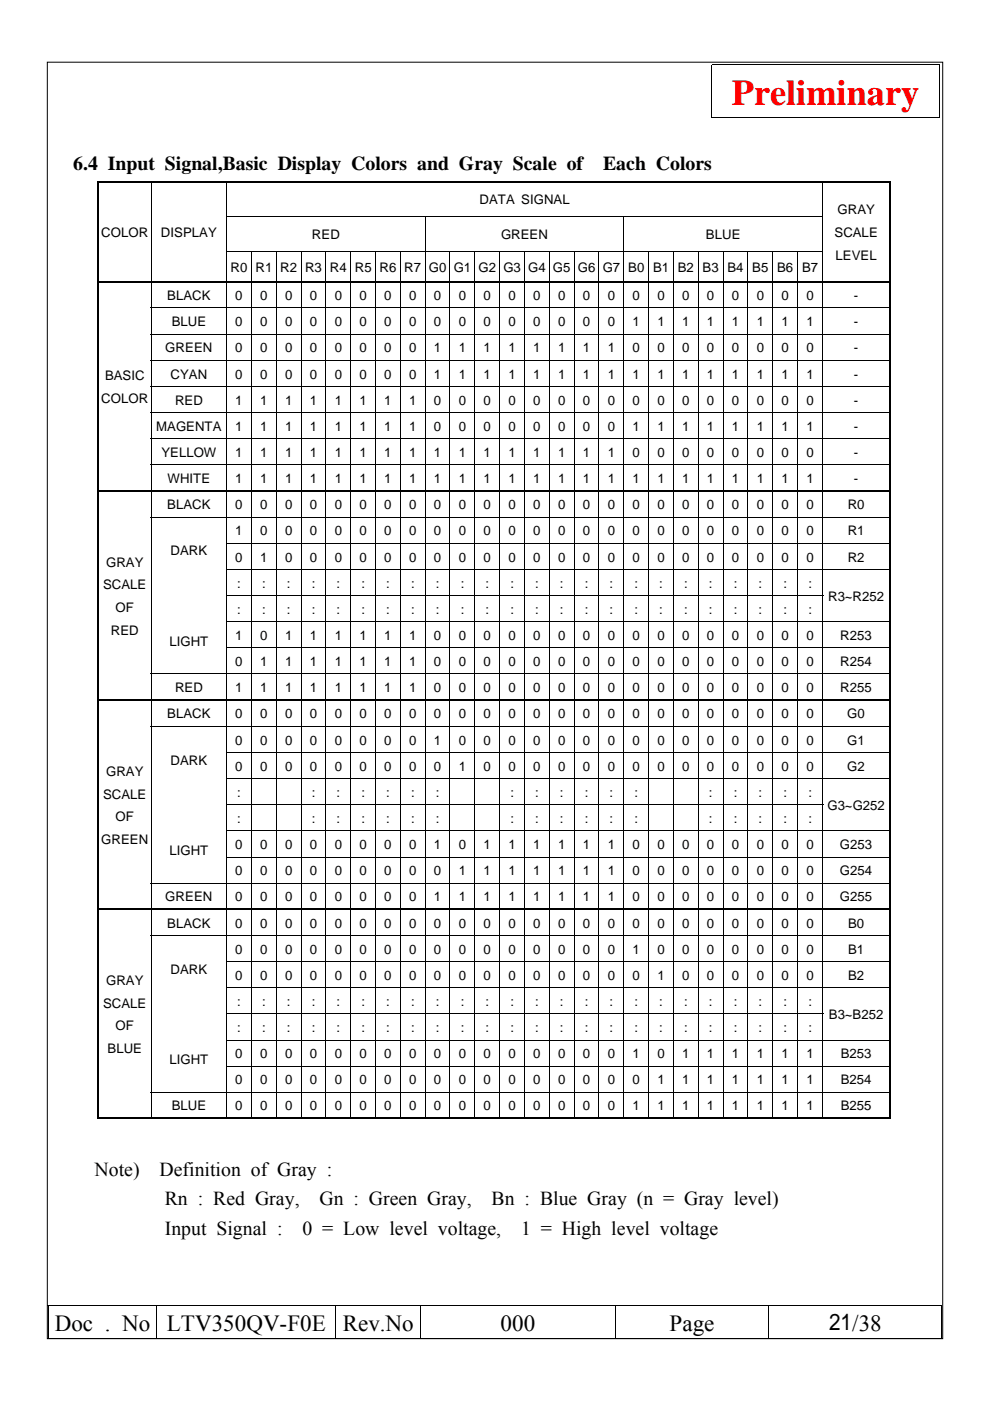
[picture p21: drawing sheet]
<svg xmlns="http://www.w3.org/2000/svg" width="210mm" height="297mm" viewBox="0 0 210 297" stroke-linecap="round" stroke-linejoin="round" font-family="sans-serif">
<defs><g id="words">
<text font-size="7.7" fill="#f00" x="155.2" y="22.4">Preliminary</text>
<g font-size="4.9">
<text x="175.8" y="282">21/38</text>
<text x="11.6" y="282.2">Doc . No</text>
<text x="35.4" y="282.2">LTV350QV-F0E</text>
<text x="72.7" y="282.2">Rev.No</text>
<text x="106.2" y="282.2">000</text>
<text x="142" y="282.2">Page</text>
</g>
<g font-size="4.2">
<text x="15.5" y="36.1">6.4 Input Signal,Basic Display Colors and Gray Scale of</text>
<text x="127.9" y="36.1">Each Colors</text>
<text x="20" y="249.3">Note)</text>
<text x="33.8" y="249.3">Definition of Gray :</text>
<text x="34.9" y="255.6">Rn : Red Gray,</text>
<text x="67.7" y="255.6">Gn : Green Gray,</text>
<text x="104.2" y="255.6">Bn : Blue Gray (n = Gray level)</text>
<text x="34.9" y="261.9">Input Signal :</text>
<text x="64.1" y="261.9">0 = Low level voltage,</text>
<text x="110.5" y="261.9">1 = High level voltage</text>
</g>
<g font-size="2.8">
<text x="101.7" y="43.3">DATA SIGNAL</text>
<text x="177.6" y="45.4">GRAY</text>
<text x="21.5" y="50.3">COLOR</text>
<text x="34.1" y="50.3">DISPLAY</text>
<text x="66.1" y="50.7">RED</text>
<text x="106.2" y="50.7">GREEN</text>
<text x="149.7" y="50.7">BLUE</text>
<text x="176.9" y="50.3">SCALE</text>
<text x="48.9" y="57.6">R0 R1 R2 R3 R4 R5 R6 R7 G0 G1 G2 G3 G4 G5 G6 G7 B0 B1 B2 B3 B4 B5 B6 B7</text>
<text x="177.2" y="55.1">LEVEL</text>
<text x="35.5" y="63.6">BLACK</text>
<text x="49.9" y="63.6">0</text>
<text x="55.2" y="63.6">0</text>
<text x="60.4" y="63.6">0</text>
<text x="65.7" y="63.6">0</text>
<text x="71" y="63.6">0</text>
<text x="76.2" y="63.6">0</text>
<text x="81.5" y="63.6">0</text>
<text x="86.7" y="63.6">0</text>
<text x="92" y="63.6">0</text>
<text x="97.3" y="63.6">0</text>
<text x="102.5" y="63.6">0</text>
<text x="107.8" y="63.6">0</text>
<text x="113" y="63.6">0</text>
<text x="118.3" y="63.6">0</text>
<text x="123.6" y="63.6">0</text>
<text x="128.9" y="63.6">0</text>
<text x="134.1" y="63.6">0</text>
<text x="139.4" y="63.6">0</text>
<text x="144.6" y="63.6">0</text>
<text x="149.9" y="63.6">0</text>
<text x="155.2" y="63.6">0</text>
<text x="160.4" y="63.6">0</text>
<text x="165.7" y="63.6">0</text>
<text x="171" y="63.6">0</text>
<text x="181" y="63.6">-</text>
<text x="36.4" y="69.2">BLUE</text>
<text x="49.9" y="69.2">0</text>
<text x="55.2" y="69.2">0</text>
<text x="60.4" y="69.2">0</text>
<text x="65.7" y="69.2">0</text>
<text x="71" y="69.2">0</text>
<text x="76.2" y="69.2">0</text>
<text x="81.5" y="69.2">0</text>
<text x="86.7" y="69.2">0</text>
<text x="92" y="69.2">0</text>
<text x="97.3" y="69.2">0</text>
<text x="102.5" y="69.2">0</text>
<text x="107.8" y="69.2">0</text>
<text x="113" y="69.2">0</text>
<text x="118.3" y="69.2">0</text>
<text x="123.6" y="69.2">0</text>
<text x="128.9" y="69.2">0</text>
<text x="134.1" y="69.2">1</text>
<text x="139.4" y="69.2">1</text>
<text x="144.6" y="69.2">1</text>
<text x="149.9" y="69.2">1</text>
<text x="155.2" y="69.2">1</text>
<text x="160.4" y="69.2">1</text>
<text x="165.7" y="69.2">1</text>
<text x="171" y="69.2">1</text>
<text x="181" y="69.2">-</text>
<text x="35.1" y="74.7">GREEN</text>
<text x="49.9" y="74.7">0</text>
<text x="55.2" y="74.7">0</text>
<text x="60.4" y="74.7">0</text>
<text x="65.7" y="74.7">0</text>
<text x="71" y="74.7">0</text>
<text x="76.2" y="74.7">0</text>
<text x="81.5" y="74.7">0</text>
<text x="86.7" y="74.7">0</text>
<text x="92" y="74.7">1</text>
<text x="97.3" y="74.7">1</text>
<text x="102.5" y="74.7">1</text>
<text x="107.8" y="74.7">1</text>
<text x="113" y="74.7">1</text>
<text x="118.3" y="74.7">1</text>
<text x="123.6" y="74.7">1</text>
<text x="128.9" y="74.7">1</text>
<text x="134.1" y="74.7">0</text>
<text x="139.4" y="74.7">0</text>
<text x="144.6" y="74.7">0</text>
<text x="149.9" y="74.7">0</text>
<text x="155.2" y="74.7">0</text>
<text x="160.4" y="74.7">0</text>
<text x="165.7" y="74.7">0</text>
<text x="171" y="74.7">0</text>
<text x="181" y="74.7">-</text>
<text x="22.3" y="80.6">BASIC</text>
<text x="36.2" y="80.3">CYAN</text>
<text x="49.9" y="80.3">0</text>
<text x="55.2" y="80.3">0</text>
<text x="60.4" y="80.3">0</text>
<text x="65.7" y="80.3">0</text>
<text x="71" y="80.3">0</text>
<text x="76.2" y="80.3">0</text>
<text x="81.5" y="80.3">0</text>
<text x="86.7" y="80.3">0</text>
<text x="92" y="80.3">1</text>
<text x="97.3" y="80.3">1</text>
<text x="102.5" y="80.3">1</text>
<text x="107.8" y="80.3">1</text>
<text x="113" y="80.3">1</text>
<text x="118.3" y="80.3">1</text>
<text x="123.6" y="80.3">1</text>
<text x="128.9" y="80.3">1</text>
<text x="134.1" y="80.3">1</text>
<text x="139.4" y="80.3">1</text>
<text x="144.6" y="80.3">1</text>
<text x="149.9" y="80.3">1</text>
<text x="155.2" y="80.3">1</text>
<text x="160.4" y="80.3">1</text>
<text x="165.7" y="80.3">1</text>
<text x="171" y="80.3">1</text>
<text x="181" y="80.3">-</text>
<text x="21.5" y="85.4">COLOR</text>
<text x="37.1" y="85.8">RED</text>
<text x="49.9" y="85.8">1</text>
<text x="55.2" y="85.8">1</text>
<text x="60.4" y="85.8">1</text>
<text x="65.7" y="85.8">1</text>
<text x="71" y="85.8">1</text>
<text x="76.2" y="85.8">1</text>
<text x="81.5" y="85.8">1</text>
<text x="86.7" y="85.8">1</text>
<text x="92" y="85.8">0</text>
<text x="97.3" y="85.8">0</text>
<text x="102.5" y="85.8">0</text>
<text x="107.8" y="85.8">0</text>
<text x="113" y="85.8">0</text>
<text x="118.3" y="85.8">0</text>
<text x="123.6" y="85.8">0</text>
<text x="128.9" y="85.8">0</text>
<text x="134.1" y="85.8">0</text>
<text x="139.4" y="85.8">0</text>
<text x="144.6" y="85.8">0</text>
<text x="149.9" y="85.8">0</text>
<text x="155.2" y="85.8">0</text>
<text x="160.4" y="85.8">0</text>
<text x="165.7" y="85.8">0</text>
<text x="171" y="85.8">0</text>
<text x="181" y="85.8">-</text>
<text x="33.1" y="91.3">MAGENTA</text>
<text x="49.9" y="91.3">1</text>
<text x="55.2" y="91.3">1</text>
<text x="60.4" y="91.3">1</text>
<text x="65.7" y="91.3">1</text>
<text x="71" y="91.3">1</text>
<text x="76.2" y="91.3">1</text>
<text x="81.5" y="91.3">1</text>
<text x="86.7" y="91.3">1</text>
<text x="92" y="91.3">0</text>
<text x="97.3" y="91.3">0</text>
<text x="102.5" y="91.3">0</text>
<text x="107.8" y="91.3">0</text>
<text x="113" y="91.3">0</text>
<text x="118.3" y="91.3">0</text>
<text x="123.6" y="91.3">0</text>
<text x="128.9" y="91.3">0</text>
<text x="134.1" y="91.3">1</text>
<text x="139.4" y="91.3">1</text>
<text x="144.6" y="91.3">1</text>
<text x="149.9" y="91.3">1</text>
<text x="155.2" y="91.3">1</text>
<text x="160.4" y="91.3">1</text>
<text x="165.7" y="91.3">1</text>
<text x="171" y="91.3">1</text>
<text x="181" y="91.3">-</text>
<text x="34.2" y="96.9">YELLOW</text>
<text x="49.9" y="96.9">1</text>
<text x="55.2" y="96.9">1</text>
<text x="60.4" y="96.9">1</text>
<text x="65.7" y="96.9">1</text>
<text x="71" y="96.9">1</text>
<text x="76.2" y="96.9">1</text>
<text x="81.5" y="96.9">1</text>
<text x="86.7" y="96.9">1</text>
<text x="92" y="96.9">1</text>
<text x="97.3" y="96.9">1</text>
<text x="102.5" y="96.9">1</text>
<text x="107.8" y="96.9">1</text>
<text x="113" y="96.9">1</text>
<text x="118.3" y="96.9">1</text>
<text x="123.6" y="96.9">1</text>
<text x="128.9" y="96.9">1</text>
<text x="134.1" y="96.9">0</text>
<text x="139.4" y="96.9">0</text>
<text x="144.6" y="96.9">0</text>
<text x="149.9" y="96.9">0</text>
<text x="155.2" y="96.9">0</text>
<text x="160.4" y="96.9">0</text>
<text x="165.7" y="96.9">0</text>
<text x="171" y="96.9">0</text>
<text x="181" y="96.9">-</text>
<text x="35.5" y="108">BLACK</text>
<text x="35.5" y="102.4">WHITE</text>
<text x="49.9" y="108">0</text>
<text x="49.9" y="102.4">1</text>
<text x="55.2" y="108">0</text>
<text x="55.2" y="102.4">1</text>
<text x="60.4" y="108">0</text>
<text x="60.4" y="102.4">1</text>
<text x="65.7" y="108">0</text>
<text x="65.7" y="102.4">1</text>
<text x="71" y="108">0</text>
<text x="71" y="102.4">1</text>
<text x="76.2" y="108">0</text>
<text x="76.2" y="102.4">1</text>
<text x="81.5" y="108">0</text>
<text x="81.5" y="102.4">1</text>
<text x="86.7" y="108">0</text>
<text x="86.7" y="102.4">1</text>
<text x="92" y="108">0</text>
<text x="92" y="102.4">1</text>
<text x="97.3" y="108">0</text>
<text x="97.3" y="102.4">1</text>
<text x="102.5" y="108">0</text>
<text x="102.5" y="102.4">1</text>
<text x="107.8" y="108">0</text>
<text x="107.8" y="102.4">1</text>
<text x="113" y="108">0</text>
<text x="113" y="102.4">1</text>
<text x="118.3" y="108">0</text>
<text x="118.3" y="102.4">1</text>
<text x="123.6" y="108">0</text>
<text x="123.6" y="102.4">1</text>
<text x="128.9" y="108">0</text>
<text x="128.9" y="102.4">1</text>
<text x="134.1" y="108">0</text>
<text x="134.1" y="102.4">1</text>
<text x="139.4" y="108">0</text>
<text x="139.4" y="102.4">1</text>
<text x="144.6" y="108">0</text>
<text x="144.6" y="102.4">1</text>
<text x="149.9" y="108">0</text>
<text x="149.9" y="102.4">1</text>
<text x="155.2" y="108">0</text>
<text x="155.2" y="102.4">1</text>
<text x="160.4" y="108">0</text>
<text x="160.4" y="102.4">1</text>
<text x="165.7" y="108">0</text>
<text x="165.7" y="102.4">1</text>
<text x="171" y="108">0</text>
<text x="171" y="102.4">1</text>
<text x="179.7" y="108">R0</text>
<text x="181" y="102.4">-</text>
<text x="49.9" y="113.5">1</text>
<text x="55.2" y="113.5">0</text>
<text x="60.4" y="113.5">0</text>
<text x="65.7" y="113.5">0</text>
<text x="71" y="113.5">0</text>
<text x="76.2" y="113.5">0</text>
<text x="81.5" y="113.5">0</text>
<text x="86.7" y="113.5">0</text>
<text x="92" y="113.5">0</text>
<text x="97.3" y="113.5">0</text>
<text x="102.5" y="113.5">0</text>
<text x="107.8" y="113.5">0</text>
<text x="113" y="113.5">0</text>
<text x="118.3" y="113.5">0</text>
<text x="123.6" y="113.5">0</text>
<text x="128.9" y="113.5">0</text>
<text x="134.1" y="113.5">0</text>
<text x="139.4" y="113.5">0</text>
<text x="144.6" y="113.5">0</text>
<text x="149.9" y="113.5">0</text>
<text x="155.2" y="113.5">0</text>
<text x="160.4" y="113.5">0</text>
<text x="165.7" y="113.5">0</text>
<text x="171" y="113.5">0</text>
<text x="179.7" y="113.5">R1</text>
<text x="36.2" y="117.8">DARK</text>
<text x="49.9" y="119.1">0</text>
<text x="55.2" y="119.1">1</text>
<text x="60.4" y="119.1">0</text>
<text x="65.7" y="119.1">0</text>
<text x="71" y="119.1">0</text>
<text x="76.2" y="119.1">0</text>
<text x="81.5" y="119.1">0</text>
<text x="86.7" y="119.1">0</text>
<text x="92" y="119.1">0</text>
<text x="97.3" y="119.1">0</text>
<text x="102.5" y="119.1">0</text>
<text x="107.8" y="119.1">0</text>
<text x="113" y="119.1">0</text>
<text x="118.3" y="119.1">0</text>
<text x="123.6" y="119.1">0</text>
<text x="128.9" y="119.1">0</text>
<text x="134.1" y="119.1">0</text>
<text x="139.4" y="119.1">0</text>
<text x="144.6" y="119.1">0</text>
<text x="149.9" y="119.1">0</text>
<text x="155.2" y="119.1">0</text>
<text x="160.4" y="119.1">0</text>
<text x="165.7" y="119.1">0</text>
<text x="171" y="119.1">0</text>
<text x="179.7" y="119.1">R2</text>
<text x="21.9" y="125">SCALE</text>
<text x="22.5" y="120.1">GRAY</text>
<text x="50.3" y="124.6">:</text>
<text x="55.6" y="124.6">:</text>
<text x="60.8" y="124.6">:</text>
<text x="66.1" y="124.6">:</text>
<text x="71.4" y="124.6">:</text>
<text x="76.6" y="124.6">:</text>
<text x="81.9" y="124.6">:</text>
<text x="87.1" y="124.6">:</text>
<text x="92.4" y="124.6">:</text>
<text x="97.7" y="124.6">:</text>
<text x="102.9" y="124.6">:</text>
<text x="108.2" y="124.6">:</text>
<text x="113.5" y="124.6">:</text>
<text x="118.7" y="124.6">:</text>
<text x="124" y="124.6">:</text>
<text x="129.3" y="124.6">:</text>
<text x="134.5" y="124.6">:</text>
<text x="139.8" y="124.6">:</text>
<text x="145" y="124.6">:</text>
<text x="150.3" y="124.6">:</text>
<text x="155.6" y="124.6">:</text>
<text x="160.8" y="124.6">:</text>
<text x="166.1" y="124.6">:</text>
<text x="171.4" y="124.6">:</text>
<text x="24.5" y="129.8">OF</text>
<text x="50.3" y="130.1">:</text>
<text x="55.6" y="130.1">:</text>
<text x="60.8" y="130.1">:</text>
<text x="66.1" y="130.1">:</text>
<text x="71.4" y="130.1">:</text>
<text x="76.6" y="130.1">:</text>
<text x="81.9" y="130.1">:</text>
<text x="87.1" y="130.1">:</text>
<text x="92.4" y="130.1">:</text>
<text x="97.7" y="130.1">:</text>
<text x="102.9" y="130.1">:</text>
<text x="108.2" y="130.1">:</text>
<text x="113.5" y="130.1">:</text>
<text x="118.7" y="130.1">:</text>
<text x="124" y="130.1">:</text>
<text x="129.3" y="130.1">:</text>
<text x="134.5" y="130.1">:</text>
<text x="139.8" y="130.1">:</text>
<text x="145" y="130.1">:</text>
<text x="150.3" y="130.1">:</text>
<text x="155.6" y="130.1">:</text>
<text x="160.8" y="130.1">:</text>
<text x="166.1" y="130.1">:</text>
<text x="171.4" y="130.1">:</text>
<text x="175.6" y="127.4">R3~R252</text>
<text x="23.5" y="134.6">RED</text>
<text x="35.9" y="137">LIGHT</text>
<text x="49.9" y="135.7">1</text>
<text x="55.2" y="135.7">0</text>
<text x="60.4" y="135.7">1</text>
<text x="65.7" y="135.7">1</text>
<text x="71" y="135.7">1</text>
<text x="76.2" y="135.7">1</text>
<text x="81.5" y="135.7">1</text>
<text x="86.7" y="135.7">1</text>
<text x="92" y="135.7">0</text>
<text x="97.3" y="135.7">0</text>
<text x="102.5" y="135.7">0</text>
<text x="107.8" y="135.7">0</text>
<text x="113" y="135.7">0</text>
<text x="118.3" y="135.7">0</text>
<text x="123.6" y="135.7">0</text>
<text x="128.9" y="135.7">0</text>
<text x="134.1" y="135.7">0</text>
<text x="139.4" y="135.7">0</text>
<text x="144.6" y="135.7">0</text>
<text x="149.9" y="135.7">0</text>
<text x="155.2" y="135.7">0</text>
<text x="160.4" y="135.7">0</text>
<text x="165.7" y="135.7">0</text>
<text x="171" y="135.7">0</text>
<text x="178.2" y="135.7">R253</text>
<text x="49.9" y="141.2">0</text>
<text x="55.2" y="141.2">1</text>
<text x="60.4" y="141.2">1</text>
<text x="65.7" y="141.2">1</text>
<text x="71" y="141.2">1</text>
<text x="76.2" y="141.2">1</text>
<text x="81.5" y="141.2">1</text>
<text x="86.7" y="141.2">1</text>
<text x="92" y="141.2">0</text>
<text x="97.3" y="141.2">0</text>
<text x="102.5" y="141.2">0</text>
<text x="107.8" y="141.2">0</text>
<text x="113" y="141.2">0</text>
<text x="118.3" y="141.2">0</text>
<text x="123.6" y="141.2">0</text>
<text x="128.9" y="141.2">0</text>
<text x="134.1" y="141.2">0</text>
<text x="139.4" y="141.2">0</text>
<text x="144.6" y="141.2">0</text>
<text x="149.9" y="141.2">0</text>
<text x="155.2" y="141.2">0</text>
<text x="160.4" y="141.2">0</text>
<text x="165.7" y="141.2">0</text>
<text x="171" y="141.2">0</text>
<text x="178.2" y="141.2">R254</text>
<text x="37.1" y="146.8">RED</text>
<text x="49.9" y="146.8">1</text>
<text x="55.2" y="146.8">1</text>
<text x="60.4" y="146.8">1</text>
<text x="65.7" y="146.8">1</text>
<text x="71" y="146.8">1</text>
<text x="76.2" y="146.8">1</text>
<text x="81.5" y="146.8">1</text>
<text x="86.7" y="146.8">1</text>
<text x="92" y="146.8">0</text>
<text x="97.3" y="146.8">0</text>
<text x="102.5" y="146.8">0</text>
<text x="107.8" y="146.8">0</text>
<text x="113" y="146.8">0</text>
<text x="118.3" y="146.8">0</text>
<text x="123.6" y="146.8">0</text>
<text x="128.9" y="146.8">0</text>
<text x="134.1" y="146.8">0</text>
<text x="139.4" y="146.8">0</text>
<text x="144.6" y="146.8">0</text>
<text x="149.9" y="146.8">0</text>
<text x="155.2" y="146.8">0</text>
<text x="160.4" y="146.8">0</text>
<text x="165.7" y="146.8">0</text>
<text x="171" y="146.8">0</text>
<text x="178.2" y="146.8">R255</text>
<text x="35.5" y="152.3">BLACK</text>
<text x="49.9" y="152.3">0</text>
<text x="55.2" y="152.3">0</text>
<text x="60.4" y="152.3">0</text>
<text x="65.7" y="152.3">0</text>
<text x="71" y="152.3">0</text>
<text x="76.2" y="152.3">0</text>
<text x="81.5" y="152.3">0</text>
<text x="86.7" y="152.3">0</text>
<text x="92" y="152.3">0</text>
<text x="97.3" y="152.3">0</text>
<text x="102.5" y="152.3">0</text>
<text x="107.8" y="152.3">0</text>
<text x="113" y="152.3">0</text>
<text x="118.3" y="152.3">0</text>
<text x="123.6" y="152.3">0</text>
<text x="128.9" y="152.3">0</text>
<text x="134.1" y="152.3">0</text>
<text x="139.4" y="152.3">0</text>
<text x="144.6" y="152.3">0</text>
<text x="149.9" y="152.3">0</text>
<text x="155.2" y="152.3">0</text>
<text x="160.4" y="152.3">0</text>
<text x="165.7" y="152.3">0</text>
<text x="171" y="152.3">0</text>
<text x="179.7" y="152.3">G0</text>
<text x="49.9" y="157.9">0</text>
<text x="55.2" y="157.9">0</text>
<text x="60.4" y="157.9">0</text>
<text x="65.7" y="157.9">0</text>
<text x="71" y="157.9">0</text>
<text x="76.2" y="157.9">0</text>
<text x="81.5" y="157.9">0</text>
<text x="86.7" y="157.9">0</text>
<text x="92" y="157.9">1</text>
<text x="97.3" y="157.9">0</text>
<text x="102.5" y="157.9">0</text>
<text x="107.8" y="157.9">0</text>
<text x="113" y="157.9">0</text>
<text x="118.3" y="157.9">0</text>
<text x="123.6" y="157.9">0</text>
<text x="128.9" y="157.9">0</text>
<text x="134.1" y="157.9">0</text>
<text x="139.4" y="157.9">0</text>
<text x="144.6" y="157.9">0</text>
<text x="149.9" y="157.9">0</text>
<text x="155.2" y="157.9">0</text>
<text x="160.4" y="157.9">0</text>
<text x="165.7" y="157.9">0</text>
<text x="171" y="157.9">0</text>
<text x="179.7" y="157.9">G1</text>
<text x="22.5" y="164.5">GRAY</text>
<text x="36.2" y="162.1">DARK</text>
<text x="49.9" y="163.4">0</text>
<text x="55.2" y="163.4">0</text>
<text x="60.4" y="163.4">0</text>
<text x="65.7" y="163.4">0</text>
<text x="71" y="163.4">0</text>
<text x="76.2" y="163.4">0</text>
<text x="81.5" y="163.4">0</text>
<text x="86.7" y="163.4">0</text>
<text x="92" y="163.4">0</text>
<text x="97.3" y="163.4">1</text>
<text x="102.5" y="163.4">0</text>
<text x="107.8" y="163.4">0</text>
<text x="113" y="163.4">0</text>
<text x="118.3" y="163.4">0</text>
<text x="123.6" y="163.4">0</text>
<text x="128.9" y="163.4">0</text>
<text x="134.1" y="163.4">0</text>
<text x="139.4" y="163.4">0</text>
<text x="144.6" y="163.4">0</text>
<text x="149.9" y="163.4">0</text>
<text x="155.2" y="163.4">0</text>
<text x="160.4" y="163.4">0</text>
<text x="165.7" y="163.4">0</text>
<text x="171" y="163.4">0</text>
<text x="179.7" y="163.4">G2</text>
<text x="21.9" y="169.3">SCALE</text>
<text x="50.3" y="168.9">:</text>
<text x="66.1" y="168.9">:</text>
<text x="71.4" y="168.9">:</text>
<text x="76.6" y="168.9">:</text>
<text x="81.9" y="168.9">:</text>
<text x="87.1" y="168.9">:</text>
<text x="92.4" y="168.9">:</text>
<text x="108.2" y="168.9">:</text>
<text x="113.5" y="168.9">:</text>
<text x="118.7" y="168.9">:</text>
<text x="124" y="168.9">:</text>
<text x="129.2" y="168.9">:</text>
<text x="134.5" y="168.9">:</text>
<text x="150.3" y="168.9">:</text>
<text x="155.6" y="168.9">:</text>
<text x="160.8" y="168.9">:</text>
<text x="166.1" y="168.9">:</text>
<text x="171.4" y="168.9">:</text>
<text x="175.4" y="171.7">G3~G252</text>
<text x="21.5" y="178.9">GREEN</text>
<text x="24.5" y="174.1">OF</text>
<text x="50.3" y="174.5">:</text>
<text x="66.1" y="174.5">:</text>
<text x="71.4" y="174.5">:</text>
<text x="76.6" y="174.5">:</text>
<text x="81.9" y="174.5">:</text>
<text x="87.1" y="174.5">:</text>
<text x="92.4" y="174.5">:</text>
<text x="108.2" y="174.5">:</text>
<text x="113.5" y="174.5">:</text>
<text x="118.7" y="174.5">:</text>
<text x="124" y="174.5">:</text>
<text x="129.2" y="174.5">:</text>
<text x="134.5" y="174.5">:</text>
<text x="150.3" y="174.5">:</text>
<text x="155.6" y="174.5">:</text>
<text x="160.8" y="174.5">:</text>
<text x="166.1" y="174.5">:</text>
<text x="171.4" y="174.5">:</text>
<text x="35.9" y="181.3">LIGHT</text>
<text x="49.9" y="180">0</text>
<text x="49.9" y="185.6">0</text>
<text x="55.2" y="180">0</text>
<text x="55.2" y="185.6">0</text>
<text x="60.4" y="180">0</text>
<text x="60.4" y="185.6">0</text>
<text x="65.7" y="180">0</text>
<text x="65.7" y="185.6">0</text>
<text x="71" y="180">0</text>
<text x="71" y="185.6">0</text>
<text x="76.2" y="180">0</text>
<text x="76.2" y="185.6">0</text>
<text x="81.5" y="180">0</text>
<text x="81.5" y="185.6">0</text>
<text x="86.7" y="180">0</text>
<text x="86.7" y="185.6">0</text>
<text x="92" y="180">1</text>
<text x="92" y="185.6">0</text>
<text x="97.3" y="180">0</text>
<text x="97.3" y="185.6">1</text>
<text x="102.5" y="180">1</text>
<text x="102.5" y="185.6">1</text>
<text x="107.8" y="180">1</text>
<text x="107.8" y="185.6">1</text>
<text x="113" y="180">1</text>
<text x="113" y="185.6">1</text>
<text x="118.3" y="180">1</text>
<text x="118.3" y="185.6">1</text>
<text x="123.6" y="180">1</text>
<text x="123.6" y="185.6">1</text>
<text x="128.9" y="180">1</text>
<text x="128.9" y="185.6">1</text>
<text x="134.1" y="180">0</text>
<text x="134.1" y="185.6">0</text>
<text x="139.4" y="180">0</text>
<text x="139.4" y="185.6">0</text>
<text x="144.6" y="180">0</text>
<text x="144.6" y="185.6">0</text>
<text x="149.9" y="180">0</text>
<text x="149.9" y="185.6">0</text>
<text x="155.2" y="180">0</text>
<text x="155.2" y="185.6">0</text>
<text x="160.4" y="180">0</text>
<text x="160.4" y="185.6">0</text>
<text x="165.7" y="180">0</text>
<text x="165.7" y="185.6">0</text>
<text x="171" y="180">0</text>
<text x="171" y="185.6">0</text>
<text x="178.1" y="180">G253</text>
<text x="178.1" y="185.6">G254</text>
<text x="35.1" y="191.1">GREEN</text>
<text x="49.9" y="191.1">0</text>
<text x="55.2" y="191.1">0</text>
<text x="60.4" y="191.1">0</text>
<text x="65.7" y="191.1">0</text>
<text x="71" y="191.1">0</text>
<text x="76.2" y="191.1">0</text>
<text x="81.5" y="191.1">0</text>
<text x="86.7" y="191.1">0</text>
<text x="92" y="191.1">1</text>
<text x="97.3" y="191.1">1</text>
<text x="102.5" y="191.1">1</text>
<text x="107.8" y="191.1">1</text>
<text x="113" y="191.1">1</text>
<text x="118.3" y="191.1">1</text>
<text x="123.6" y="191.1">1</text>
<text x="128.9" y="191.1">1</text>
<text x="134.1" y="191.1">0</text>
<text x="139.4" y="191.1">0</text>
<text x="144.6" y="191.1">0</text>
<text x="149.9" y="191.1">0</text>
<text x="155.2" y="191.1">0</text>
<text x="160.4" y="191.1">0</text>
<text x="165.7" y="191.1">0</text>
<text x="171" y="191.1">0</text>
<text x="178.1" y="191.1">G255</text>
<text x="35.5" y="196.7">BLACK</text>
<text x="49.9" y="196.7">0</text>
<text x="55.2" y="196.7">0</text>
<text x="60.4" y="196.7">0</text>
<text x="65.7" y="196.7">0</text>
<text x="71" y="196.7">0</text>
<text x="76.2" y="196.7">0</text>
<text x="81.5" y="196.7">0</text>
<text x="86.7" y="196.7">0</text>
<text x="92" y="196.7">0</text>
<text x="97.3" y="196.7">0</text>
<text x="102.5" y="196.7">0</text>
<text x="107.8" y="196.7">0</text>
<text x="113" y="196.7">0</text>
<text x="118.3" y="196.7">0</text>
<text x="123.6" y="196.7">0</text>
<text x="128.9" y="196.7">0</text>
<text x="134.1" y="196.7">0</text>
<text x="139.4" y="196.7">0</text>
<text x="144.6" y="196.7">0</text>
<text x="149.9" y="196.7">0</text>
<text x="155.2" y="196.7">0</text>
<text x="160.4" y="196.7">0</text>
<text x="165.7" y="196.7">0</text>
<text x="171" y="196.7">0</text>
<text x="179.8" y="196.7">B0</text>
<text x="49.9" y="202.2">0</text>
<text x="55.2" y="202.2">0</text>
<text x="60.4" y="202.2">0</text>
<text x="65.7" y="202.2">0</text>
<text x="71" y="202.2">0</text>
<text x="76.2" y="202.2">0</text>
<text x="81.5" y="202.2">0</text>
<text x="86.7" y="202.2">0</text>
<text x="92" y="202.2">0</text>
<text x="97.3" y="202.2">0</text>
<text x="102.5" y="202.2">0</text>
<text x="107.8" y="202.2">0</text>
<text x="113" y="202.2">0</text>
<text x="118.3" y="202.2">0</text>
<text x="123.6" y="202.2">0</text>
<text x="128.9" y="202.2">0</text>
<text x="134.1" y="202.2">1</text>
<text x="139.4" y="202.2">0</text>
<text x="144.6" y="202.2">0</text>
<text x="149.9" y="202.2">0</text>
<text x="155.2" y="202.2">0</text>
<text x="160.4" y="202.2">0</text>
<text x="165.7" y="202.2">0</text>
<text x="171" y="202.2">0</text>
<text x="179.8" y="202.2">B1</text>
<text x="22.5" y="208.8">GRAY</text>
<text x="36.2" y="206.4">DARK</text>
<text x="49.9" y="207.8">0</text>
<text x="55.2" y="207.8">0</text>
<text x="60.4" y="207.8">0</text>
<text x="65.7" y="207.8">0</text>
<text x="71" y="207.8">0</text>
<text x="76.2" y="207.8">0</text>
<text x="81.5" y="207.8">0</text>
<text x="86.7" y="207.8">0</text>
<text x="92" y="207.8">0</text>
<text x="97.3" y="207.8">0</text>
<text x="102.5" y="207.8">0</text>
<text x="107.8" y="207.8">0</text>
<text x="113" y="207.8">0</text>
<text x="118.3" y="207.8">0</text>
<text x="123.6" y="207.8">0</text>
<text x="128.9" y="207.8">0</text>
<text x="134.1" y="207.8">0</text>
<text x="139.4" y="207.8">1</text>
<text x="144.6" y="207.8">0</text>
<text x="149.9" y="207.8">0</text>
<text x="155.2" y="207.8">0</text>
<text x="160.4" y="207.8">0</text>
<text x="165.7" y="207.8">0</text>
<text x="171" y="207.8">0</text>
<text x="179.8" y="207.8">B2</text>
<text x="21.9" y="213.6">SCALE</text>
<text x="50.3" y="213.3">:</text>
<text x="55.6" y="213.3">:</text>
<text x="60.8" y="213.3">:</text>
<text x="66.1" y="213.3">:</text>
<text x="71.4" y="213.3">:</text>
<text x="76.6" y="213.3">:</text>
<text x="81.9" y="213.3">:</text>
<text x="87.1" y="213.3">:</text>
<text x="92.4" y="213.3">:</text>
<text x="97.7" y="213.3">:</text>
<text x="102.9" y="213.3">:</text>
<text x="108.2" y="213.3">:</text>
<text x="113.5" y="213.3">:</text>
<text x="118.7" y="213.3">:</text>
<text x="124" y="213.3">:</text>
<text x="129.3" y="213.3">:</text>
<text x="134.5" y="213.3">:</text>
<text x="139.8" y="213.3">:</text>
<text x="145" y="213.3">:</text>
<text x="150.3" y="213.3">:</text>
<text x="155.6" y="213.3">:</text>
<text x="160.8" y="213.3">:</text>
<text x="166.1" y="213.3">:</text>
<text x="171.4" y="213.3">:</text>
<text x="24.5" y="218.4">OF</text>
<text x="50.3" y="218.8">:</text>
<text x="55.6" y="218.8">:</text>
<text x="60.8" y="218.8">:</text>
<text x="66.1" y="218.8">:</text>
<text x="71.4" y="218.8">:</text>
<text x="76.6" y="218.8">:</text>
<text x="81.9" y="218.8">:</text>
<text x="87.1" y="218.8">:</text>
<text x="92.4" y="218.8">:</text>
<text x="97.7" y="218.8">:</text>
<text x="102.9" y="218.8">:</text>
<text x="108.2" y="218.8">:</text>
<text x="113.5" y="218.8">:</text>
<text x="118.7" y="218.8">:</text>
<text x="124" y="218.8">:</text>
<text x="129.3" y="218.8">:</text>
<text x="134.5" y="218.8">:</text>
<text x="139.8" y="218.8">:</text>
<text x="145" y="218.8">:</text>
<text x="150.3" y="218.8">:</text>
<text x="155.6" y="218.8">:</text>
<text x="160.8" y="218.8">:</text>
<text x="166.1" y="218.8">:</text>
<text x="171.4" y="218.8">:</text>
<text x="175.7" y="216">B3~B252</text>
<text x="22.8" y="223.3">BLUE</text>
<text x="35.9" y="225.7">LIGHT</text>
<text x="49.9" y="224.4">0</text>
<text x="55.2" y="224.4">0</text>
<text x="60.4" y="224.4">0</text>
<text x="65.7" y="224.4">0</text>
<text x="71" y="224.4">0</text>
<text x="76.2" y="224.4">0</text>
<text x="81.5" y="224.4">0</text>
<text x="86.7" y="224.4">0</text>
<text x="92" y="224.4">0</text>
<text x="97.3" y="224.4">0</text>
<text x="102.5" y="224.4">0</text>
<text x="107.8" y="224.4">0</text>
<text x="113" y="224.4">0</text>
<text x="118.3" y="224.4">0</text>
<text x="123.6" y="224.4">0</text>
<text x="128.9" y="224.4">0</text>
<text x="134.1" y="224.4">1</text>
<text x="139.4" y="224.4">0</text>
<text x="144.6" y="224.4">1</text>
<text x="149.9" y="224.4">1</text>
<text x="155.2" y="224.4">1</text>
<text x="160.4" y="224.4">1</text>
<text x="165.7" y="224.4">1</text>
<text x="171" y="224.4">1</text>
<text x="178.3" y="224.4">B253</text>
<text x="49.9" y="229.9">0</text>
<text x="55.2" y="229.9">0</text>
<text x="60.4" y="229.9">0</text>
<text x="65.7" y="229.9">0</text>
<text x="71" y="229.9">0</text>
<text x="76.2" y="229.9">0</text>
<text x="81.5" y="229.9">0</text>
<text x="86.7" y="229.9">0</text>
<text x="92" y="229.9">0</text>
<text x="97.3" y="229.9">0</text>
<text x="102.5" y="229.9">0</text>
<text x="107.8" y="229.9">0</text>
<text x="113" y="229.9">0</text>
<text x="118.3" y="229.9">0</text>
<text x="123.6" y="229.9">0</text>
<text x="128.9" y="229.9">0</text>
<text x="134.1" y="229.9">0</text>
<text x="139.4" y="229.9">1</text>
<text x="144.6" y="229.9">1</text>
<text x="149.9" y="229.9">1</text>
<text x="155.2" y="229.9">1</text>
<text x="160.4" y="229.9">1</text>
<text x="165.7" y="229.9">1</text>
<text x="171" y="229.9">1</text>
<text x="178.3" y="229.9">B254</text>
<text x="36.4" y="235.4">BLUE</text>
<text x="49.9" y="235.4">0</text>
<text x="55.2" y="235.4">0</text>
<text x="60.4" y="235.4">0</text>
<text x="65.7" y="235.4">0</text>
<text x="71" y="235.4">0</text>
<text x="76.2" y="235.4">0</text>
<text x="81.5" y="235.4">0</text>
<text x="86.7" y="235.4">0</text>
<text x="92" y="235.4">0</text>
<text x="97.3" y="235.4">0</text>
<text x="102.5" y="235.4">0</text>
<text x="107.8" y="235.4">0</text>
<text x="113" y="235.4">0</text>
<text x="118.3" y="235.4">0</text>
<text x="123.6" y="235.4">0</text>
<text x="128.9" y="235.4">0</text>
<text x="134.1" y="235.4">1</text>
<text x="139.4" y="235.4">1</text>
<text x="144.6" y="235.4">1</text>
<text x="149.9" y="235.4">1</text>
<text x="155.2" y="235.4">1</text>
<text x="160.4" y="235.4">1</text>
<text x="165.7" y="235.4">1</text>
<text x="171" y="235.4">1</text>
<text x="178.3" y="235.4">B255</text>
</g>
</g></defs>
<g fill="none" stroke="#000" stroke-width=".21">
<path d="M10 13.2h189.9v270.6h-189.9zM150.9 13.7h48.3v11.2h-48.3zM32.1 38.6v198.5M48 38.6v198.5M174.4 38.6v198.5M48 45.9h126.5M48 53.3h126.5M53.3 53.3v183.8M58.6 53.3v183.8M63.8 53.3v183.8M69.1 53.3v183.8M74.4 53.3v183.8"/>
<path d="M79.6 53.3v183.8M84.9 53.3v183.8M90.2 46v191.1M95.4 53.3v183.8M100.7 53.3v183.8M105.9 53.3v183.8M111.2 53.3v183.8M116.5 53.3v183.8M121.7 53.3v183.8M127 53.3v183.8M132.3 46v191.1M137.5 53.3v183.8"/>
<path d="M142.8 53.3v183.8M148.1 53.3v183.8M153.3 53.3v183.8M158.6 53.3v183.8M163.8 53.3v183.8M169.1 53.3v183.8M32 65.3h156.4M32 70.8h156.4M32 76.4h156.4M32 81.9h156.4M32 87.5h156.4M32 93h156.4"/>
<path d="M32 98.5h156.4M32 109.6h156.4M48 115.2h140.4M48 120.7h140.4M48 126.3h126.5M48 131.8h140.4M48 137.3h140.4M32 142.9h156.4M32 154h156.4M48 159.5h140.4M48 165.1h140.4M48 170.6h126.5"/>
<path d="M48 176.1h140.4M32 187.2h156.4M32 198.3h156.4M48 181.7h140.4M48 203.9h140.4M48 209.4h140.4M48 215h126.5M32 231.6h156.4M48 220.5h140.4M48 226h140.4M10.1 276.7h189.6M10.2 276.8v6.9"/>
<path d="M33.2 276.7v7M71.2 276.7v7M89.2 276.7v7M130.5 276.7v7M163 276.7v7M199.7 276.7v7M10.1 283.7h189.6"/>
</g>
<g fill="#000">
<path d="M150.9 13.7l.1 .1z" fill-rule="evenodd"/>
<path d="M199.2 13.7h.1z" fill-rule="evenodd"/>
<path d="M150.9 24.9v.1z" fill-rule="evenodd"/>
<path d="M199.2 24.9l.1 .1z" fill-rule="evenodd"/>
</g>
<path d="M20.7 38.6h168.1M20.9 38.8v20.8M188.6 38.6v198.5M20.7 59.7h168.1M20.9 59.9v44M20.7 104.1h168.1M20.9 104.3v44M20.9 148.6v44M20.7 192.8h168.1M20.9 193v43.9M20.7 237.1h168.1" fill="none" stroke="#000" stroke-width=".4"/>
<path d="M20.7 148.4h168.1" fill="none" stroke="#000" stroke-width=".38"/>
<use href="#words"/>
</svg>
